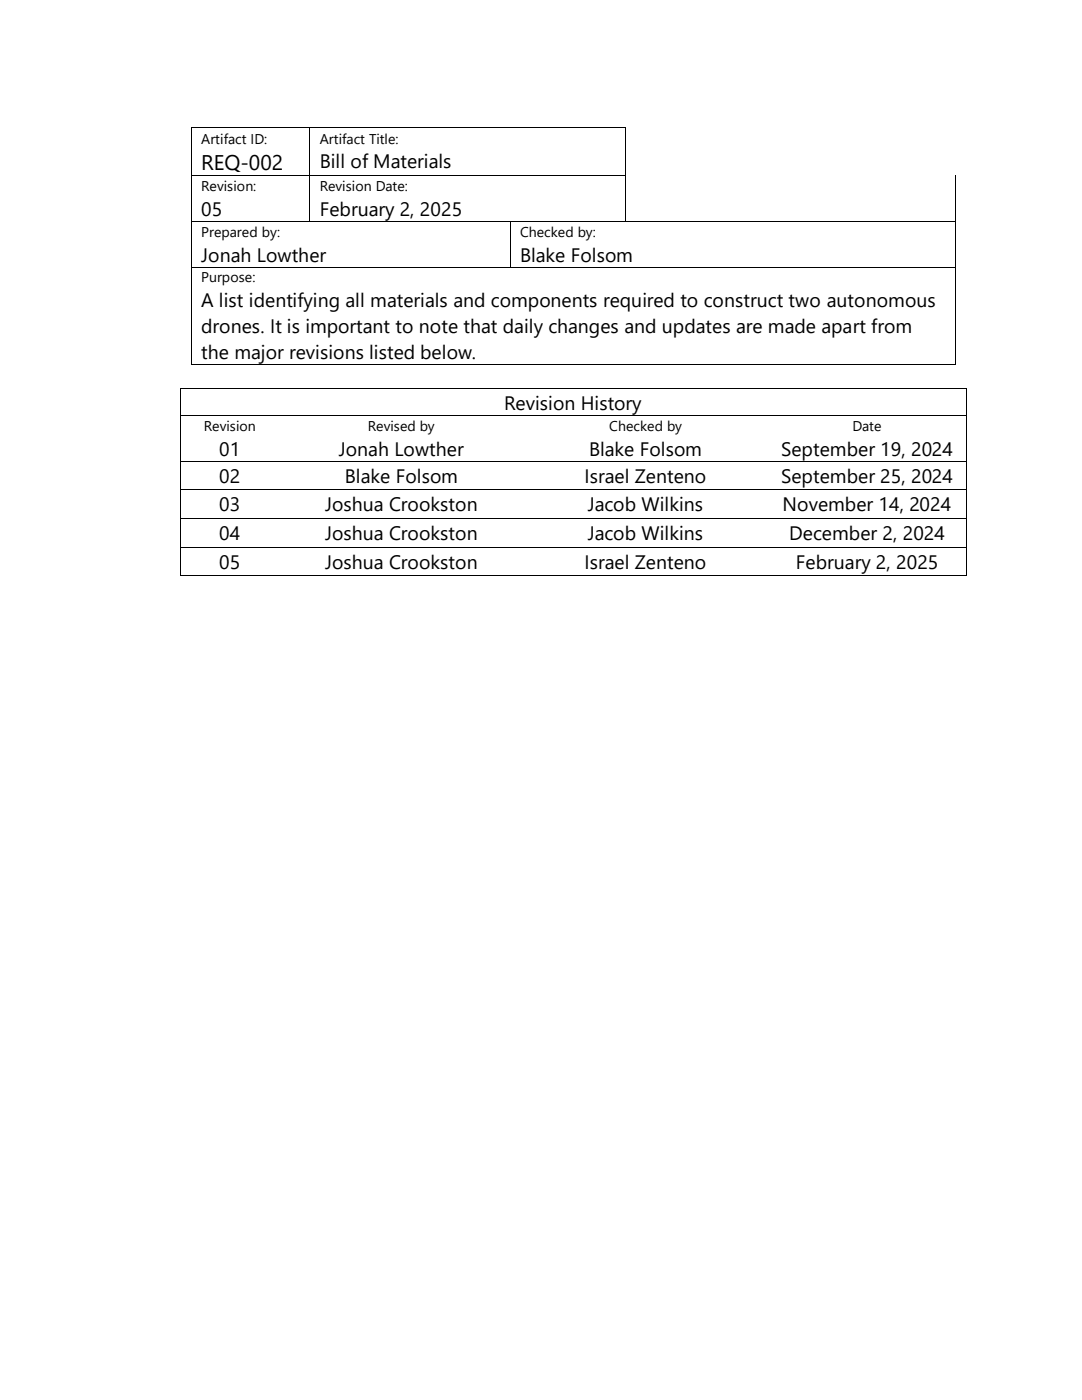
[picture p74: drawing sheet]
<svg xmlns="http://www.w3.org/2000/svg" width="216mm" height="279mm" viewBox="0 0 216 279" stroke-linecap="round" stroke-linejoin="round" font-family="sans-serif">
<defs><g id="words">
<text font-size="4.2" x="40.1" y="33.9">REQ-002</text>
<g font-size="3.9">
<text x="63.8" y="33.5">Bill of Materials</text>
<text x="40.1" y="43.1">05</text>
<text x="63.8" y="43.1">February 2, 2025</text>
<text x="40.1" y="52.2">Jonah Lowther</text>
<text x="103.8" y="52.2">Blake Folsom</text>
<text x="40.1" y="61.3">A list identifying all materials and components required to construct two autonomous</text>
<text x="40.1" y="66.4">drones. It is important to note that daily changes and updates are made apart from</text>
<text x="40.1" y="71.6">the major revisions listed below.</text>
<text x="100.6" y="81.9">Revision History</text>
<text x="43.8" y="91">01</text>
<text x="67.6" y="91">Jonah Lowther</text>
<text x="117.5" y="91">Blake Folsom</text>
<text x="155.9" y="91">September 19, 2024</text>
<text x="43.8" y="96.3">02</text>
<text x="68.8" y="96.3">Blake Folsom</text>
<text x="116.6" y="96.3">Israel Zenteno</text>
<text x="155.9" y="96.3">September 25, 2024</text>
<text x="43.8" y="102.1">03</text>
<text x="43.8" y="107.8">04</text>
<text x="64.9" y="102.1">Joshua Crookston</text>
<text x="64.9" y="107.8">Joshua Crookston</text>
<text x="117.3" y="102.1">Jacob Wilkins</text>
<text x="117.3" y="107.8">Jacob Wilkins</text>
<text x="156.2" y="102.1">November 14, 2024</text>
<text x="157.5" y="107.8">December 2, 2024</text>
<text x="43.8" y="113.5">05</text>
<text x="64.9" y="113.5">Joshua Crookston</text>
<text x="116.6" y="113.5">Israel Zenteno</text>
<text x="158.8" y="113.5">February 2, 2025</text>
</g>
<g font-size="2.8">
<text x="40.1" y="28.7">Artifact ID:</text>
<text x="63.8" y="28.7">Artifact Title:</text>
<text x="40.1" y="38.2">Revision:</text>
<text x="63.8" y="38.2">Revision Date:</text>
<text x="40.1" y="47.3">Prepared by:</text>
<text x="103.8" y="47.3">Checked by:</text>
<text x="40.1" y="56.4">Purpose:</text>
<text x="40.7" y="86.1">Revision</text>
<text x="73.4" y="86.1">Revised by</text>
<text x="121.6" y="86.1">Checked by</text>
<text x="170.1" y="86.1">Date</text>
</g>
</g></defs>
<g fill="#000">
<path d="M38.1 25.4h.2v.2h-.2z" fill-rule="evenodd"/>
<path d="M38.1 25.4h.2v.2h-.2z" fill-rule="evenodd"/>
<path d="M38.1 34.9h.2v.2h-.2z" fill-rule="evenodd"/>
<path d="M61.8 25.4h.1v.2h-.1z" fill-rule="evenodd"/>
<path d="M61.8 34.9h.1v.2h-.1z" fill-rule="evenodd"/>
<path d="M124.8 25.4h.1v.2h-.1z" fill-rule="evenodd"/>
<path d="M124.8 25.4h.1v.2h-.1z" fill-rule="evenodd"/>
<path d="M124.8 34.9h.1v.2h-.1z" fill-rule="evenodd"/>
<path d="M190.5 34.9h.2v.2h-.2z" fill-rule="evenodd"/>
<path d="M38.1 44h.2v.2h-.2z" fill-rule="evenodd"/>
<path d="M38.1 53.2h.2v.2h-.2z" fill-rule="evenodd"/>
<path d="M61.8 44h.1v.2h-.1z" fill-rule="evenodd"/>
<path d="M101.8 44h.2v.2h-.2z" fill-rule="evenodd"/>
<path d="M101.8 53.2h.2v.2h-.2z" fill-rule="evenodd"/>
<path d="M124.8 44h.1v.2h-.1z" fill-rule="evenodd"/>
<path d="M190.5 44h.2v.2h-.2z" fill-rule="evenodd"/>
<path d="M190.5 53.2h.2v.2h-.2z" fill-rule="evenodd"/>
<path d="M35.9 77.5h.2v.1h-.2z" fill-rule="evenodd"/>
<path d="M35.9 77.5h.2v.1h-.2z" fill-rule="evenodd"/>
<path d="M38.1 72.6h.2v.2h-.2z" fill-rule="evenodd"/>
<path d="M38.1 72.6h.2v.2h-.2z" fill-rule="evenodd"/>
<path d="M190.5 72.6h.2v.2h-.2z" fill-rule="evenodd"/>
<path d="M190.5 72.6h.2v.2h-.2z" fill-rule="evenodd"/>
<path d="M192.7 77.5h.2v.1h-.2z" fill-rule="evenodd"/>
<path d="M192.7 77.5h.2v.1h-.2z" fill-rule="evenodd"/>
<path d="M35.9 82.8h.2v.2h-.2z" fill-rule="evenodd"/>
<path d="M35.9 91.9h.2v.2h-.2z" fill-rule="evenodd"/>
<path d="M35.9 97.7h.2v.1h-.2z" fill-rule="evenodd"/>
<path d="M55.8 82.8h.1v.2h-.1z" fill-rule="evenodd"/>
<path d="M55.8 91.9h.1v.2h-.1z" fill-rule="evenodd"/>
<path d="M55.8 97.7h.1v.1h-.1z" fill-rule="evenodd"/>
<path d="M104.3 82.8h.2v.2h-.2z" fill-rule="evenodd"/>
<path d="M104.3 91.9h.2v.2h-.2z" fill-rule="evenodd"/>
<path d="M104.3 97.7h.2v.1h-.2z" fill-rule="evenodd"/>
<path d="M153.3 82.8h.2v.2h-.2z" fill-rule="evenodd"/>
<path d="M153.3 91.9h.2v.2h-.2z" fill-rule="evenodd"/>
<path d="M153.3 97.7h.2v.1h-.2z" fill-rule="evenodd"/>
<path d="M192.7 82.8h.2v.2h-.2z" fill-rule="evenodd"/>
<path d="M192.7 91.9h.2v.2h-.2z" fill-rule="evenodd"/>
<path d="M192.7 97.7h.2v.1h-.2z" fill-rule="evenodd"/>
<path d="M35.9 103.4h.2v.2h-.2z" fill-rule="evenodd"/>
<path d="M35.9 109.1h.2v.2h-.2z" fill-rule="evenodd"/>
<path d="M35.9 114.9h.2v.1h-.2z" fill-rule="evenodd"/>
<path d="M35.9 114.9h.2v.1h-.2z" fill-rule="evenodd"/>
<path d="M55.8 103.4h.1v.2h-.1z" fill-rule="evenodd"/>
<path d="M55.8 109.1h.1v.2h-.1z" fill-rule="evenodd"/>
<path d="M55.8 114.9h.1v.1h-.1z" fill-rule="evenodd"/>
<path d="M104.3 103.4h.2v.2h-.2z" fill-rule="evenodd"/>
<path d="M104.3 109.1h.2v.2h-.2z" fill-rule="evenodd"/>
<path d="M104.3 114.9h.2v.1h-.2z" fill-rule="evenodd"/>
<path d="M153.3 103.4h.2v.2h-.2z" fill-rule="evenodd"/>
<path d="M153.3 109.1h.2v.2h-.2z" fill-rule="evenodd"/>
<path d="M153.3 114.9h.2v.1h-.2z" fill-rule="evenodd"/>
<path d="M192.7 103.4h.2v.2h-.2z" fill-rule="evenodd"/>
<path d="M192.7 109.1h.2v.2h-.2z" fill-rule="evenodd"/>
<path d="M192.7 114.9h.2v.1h-.2z" fill-rule="evenodd"/>
<path d="M192.7 114.9h.2v.1h-.2z" fill-rule="evenodd"/>
</g>
<g fill="none" stroke="#000" stroke-width=".2">
<path d="M38.2 25.6v9.3M38.2 35.1v8.9M38.3 25.5h23.5M38.3 35h23.5M61.9 25.6v9.3M61.9 35.1v8.9M61.9 25.5h62.9M61.9 35h62.9M124.8 25.6v9.3M124.8 35.1v8.9M190.6 35.1v8.9M38.2 44.2v9"/>
<path d="M38.2 53.4v19.2M38.3 44.1h23.5M38.3 53.3h63.5M61.9 44.1h39.9M101.9 44.2v9M102 44.1h22.8M102 53.3h88.5M124.9 44.1h65.6M190.6 44.2v9M190.6 53.4v19.2M36 77.6v5.2M36.1 77.6h156.6"/>
<path d="M38.3 72.7h152.2M192.8 77.6v5.2M36 83v8.9M36 92.1v5.6M36 97.8v5.6M36.1 82.9h19.7M36.1 92h19.7M36.1 97.8h19.7M55.9 82.9h48.4M55.9 92h48.4M55.9 97.8h48.4M104.5 82.9h48.8"/>
<path d="M104.5 92h48.8M104.5 97.8h48.8M153.5 82.9h39.2M153.5 92h39.2M153.5 97.8h39.2M192.8 83v8.9M192.8 92.1v5.6M192.8 97.8v5.6M36 103.6v5.5M36 109.3v5.6M36.1 103.5h19.7M36.1 109.2h19.7"/>
<path d="M36.1 115h19.7M55.9 103.5h48.4M55.9 109.2h48.4M55.9 115h48.4M104.5 103.5h48.8M104.5 109.2h48.8M104.5 115h48.8M153.5 103.5h39.2M153.5 109.2h39.2M153.5 115h39.2M192.8 103.6v5.5M192.8 109.3v5.6"/>
</g>
<use href="#words"/>
</svg>
